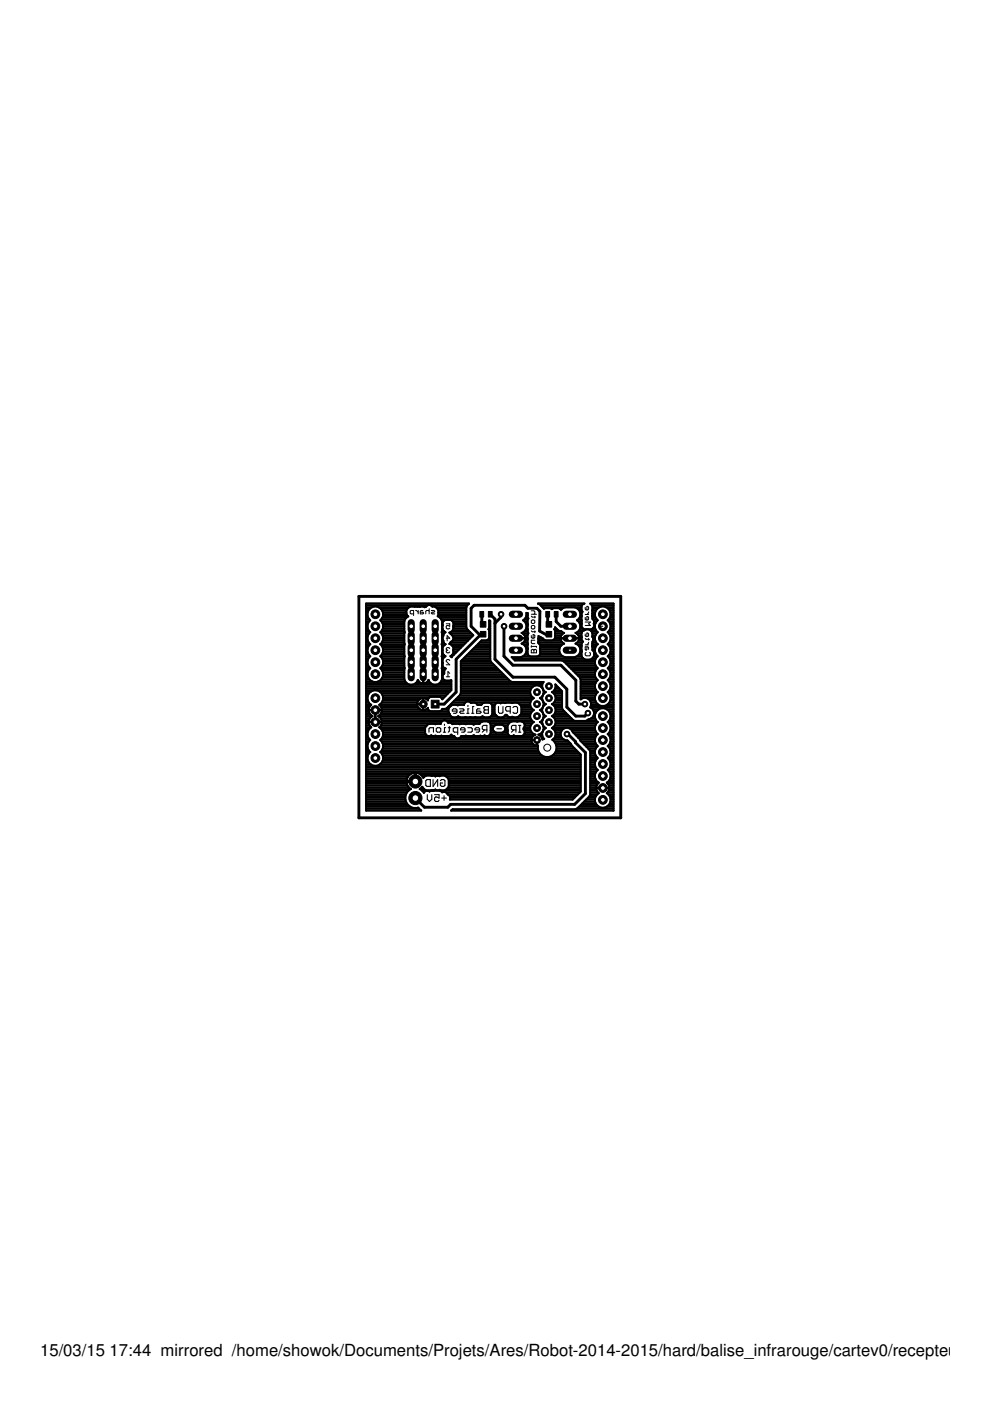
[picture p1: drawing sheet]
<svg xmlns="http://www.w3.org/2000/svg" width="210mm" height="297mm" viewBox="0 0 210 297" stroke-linecap="round" stroke-linejoin="round" font-family="sans-serif">
<defs><g id="words">
<g font-size="3.5">
<text x="8.5" y="287.5">15/03/15</text>
<text x="23.2" y="287.5">17:44 mirrored /home/showok/Documents/Projets/Ares/Robot-2014-2015/hard/balise_infrarouge/cartev0/recepteur_cpu</text>
</g>
</g></defs>
<g fill="none" stroke="#000" stroke-width=".21">
<path d="M87.7 130.2h-.6l-.1-.2v-.4l.1-.2h.6v1.1M88.1 129.4l.6 .4M88.7 129.4v.8M89.7 129.4h-.4l-.2 .2v.6h.6l.1-.2-.1-.2h-.6M91 129.6l-.2-.2h-.3l-.2 .2v.6M91 129.1v1.1M91.4 129.4h.6l.2 .2-.8 .4 .2 .2h.6M94.6 132.2h.8v.6l-.4-.2-.4 .2v.4l.2 .1 .6-.1M94.6 135.3h.8l-.6-.5v1.1M94.8 137.9l-.2 .1 .2 .4h.4l.2-.2M94.8 137.9h.2M95.4 137.5l-.2-.2h-.4l-.2 .2 .2 .4"/>
<path d="M112.6 137.9l.2-.2 .4 .2 .4-.2 .1 .2v.5h-1.1zM112.6 134.7v.4l.2 .2h.4l.2-.2v-.4l-.4-.1v.7M112.6 137.1h1.1v.1M112.6 136.9v.3M112.6 129.5h.6l.2 .2v.3l-.2 .2M112.6 133.8l.2 .1h.8M112.6 130.6l.2 .2h.8M112.6 130.2h1.1M112.8 132.6h.4l.2 .2v.4l-.2 .1h-.4l-.2-.1v-.4zM112.8 131.4h.4l.2 .2v.4l-.2 .2h-.4l-.2-.2v-.4zM113.2 137.9v.5M113.4 135.7h-.8v.6l.2 .2h.6"/>
<path d="M113.4 130.6v.4M113.4 133.8v.3M124.1 131.9h1.1l-.4 .3 .4 .4h-1.1M124.1 128.8v.3l.2 .2h.3l.2-.5-.4-.2v.7M124.1 130.9v.4l.2 .1h.3l.2-.1v-.4l-.4-.2v.7M124.1 134.4v.4l.2 .2h.3l.2-.6-.4-.2v.8M124.1 136.7h.7M124.1 135.4l.2 .2h.7M124.1 130.3h.7M124.3 138.3l-.2 .2v.4l.2 .1h.7l.2-.1v-.4l-.2-.2M124.4 137.1v.6l-.1 .2-.2-.2v-.6h.5l.2 .6M124.8 129.7l-.4 .6"/>
<path d="M124.8 135.4v.3M124.8 136.2l-.4 .5M94.6 143.5h.8M95.4 142.8l-.4-.4v1.1M95.4 140l-.2-.2h-.4l-.2 .2v.2l.8 .7h-.8"/>
</g>
<g fill="none" stroke="#000" stroke-width=".23">
<path d="M91 155.2v-.7l.2-.2h.7v.9M92.5 154.5l.2-.2h.5l.3 .2v.5l-.3 .2h-.5l-.2-.2zM94 155.2h.5M94.2 153.5v.3M94.5 154.3h-.3v.9M95 154.3h.5M95.3 154v1l-.3 .2M96.9 150.8h-1v-.3l.2-.2h.5l.3 .2v.5l-.3 .2h-.5M97 155.2h-.7l-.2-.2v-.5l.2-.2h.7v1.4M97.5 150.3h.7l.2 .2-.2 .3h-.5l-.2 .2 .2 .2h.7M98.6 154.7h-1l.3-.4h.5l.2 .2v.5l-.2 .2h-.5M99 151.2h.4"/>
<path d="M99.2 154.3h.7l.2 .2v.5l-.2 .2h-.7M99.2 149.5v.3M99.4 150.3h-.2v.9M100 151.2h.5M100.5 149.8h-.3v1.4M101.7 154.7h-1v-.2l.3-.2h.5l.2 .2v.5l-.2 .2h-.5M101.8 150.3h-.5l-.3 .2v.7h.8l.2-.2-.2-.2h-.8M102.7 154.7l-.4 .5M102.8 149.8h.7v1.4h-.7l-.2-.2 .2-.5-.2-.2v-.3zM102.8 150.5h.7M103.2 154.7h-.7l-.2-.2v-.5l.2-.2h.7v1.4M105.3 154.5h1"/>
<path d="M105.7 149.8v1.2l.2 .2h.5l.2-.2v-1.2M108.2 150.8h-.7l-.3-.3v-.5l.3-.2h.7v1.4M108.8 150l.2-.2h.5l.2 .2v1l-.2 .2h-.5l-.2-.2M108.9 154.7l-.5 .5M109.4 154.7h-.7l-.3-.2v-.5l.3-.2h.7v1.4M109.9 155.2h.5M109.9 153.8h.5M110.2 153.8v1.4M90.3 165.5l.2-.2h.7v1.4h-.7l-.2-.2zM90.6 168.5v1l.5 .4 .4-.4v-1M91.8 165.3v1.4l1-1.4v1.4M92.1 168.5h1v.7l-.5-.2-.5 .2v.5l.3 .2h.5l.2-.2"/>
<path d="M93.4 165.5l.2-.2h.5l.2 .2v1l-.2 .2h-.5l-.2-.2v-.5h.5M93.7 169.2h.9M94.1 168.7v1"/>
</g>
<path d="M101.7 129.6h.9v1.2h-.9zM101.8 133.9h1.2v1.2h-1.2zM101.8 131.8h1.2v1.2h-1.2zM103.5 129.6h.9v1.2h-.9zM115.7 129.6h.8v1.2h-.8zM115.8 133.9h1.2v1.2h-1.2zM115.8 131.8h1.2v1.2h-1.2zM117.5 129.6h.8v1.2h-.8z" fill="#000" stroke="#000" stroke-width=".21"/>
<path d="M102.2 130.2v1.9l.2 .3M102.4 134.5h-.4l-5.3 5.3v6.9l-2.5 2.6h-1.9M103.9 130.2l1 1.1v8.5l3.9 3.8h8.8l2.6 2.5v3.8l1.9 1.9h1.9l.6-.6M106.2 130.2v.7l-1.3 1.2M106.8 132.8v6.3l2 1.9h10.1l3.2 3.2v4.5l.6 .6h1.3M116.1 130.2v1.9l.3 .3M116.4 134.5l-.1 .2h-.3l-1.6-.9 .1-4.2-.7-.6h-1.9l-.6-.7h-10.8l-.6 .7v3.8l1.9 1.9M117.9 130.2v1.6l1 1h1.9M120.2 155.6h.2l3.7 4v8.7l-2.3 2.2h-26.3l-.5 .7h-5l-1.9-2" fill="none" stroke="#000" stroke-width=".61"/>
<g fill="none" stroke="#000" stroke-width=".42">
<path d="M77.6 132.8h.3M77.6 129.1h.8M77.6 139.2h.8M77.6 133.6h.5M77.6 140h.4M77.6 139.6h.5M77.6 138.8h.6M77.6 138.5h.4M77.6 138.1h.3M77.6 137.7h.3M77.6 137.4h.4M77.6 137h.6"/>
<path d="M77.6 136.6h.9M77.6 136.2h.6M77.6 135.8h.4M77.6 135.5h.3M77.6 135.1h.3M77.6 134.7h.4M77.6 134.3h.6M77.6 134h.8M77.6 133.2h.4M77.6 132.5h.3M77.6 132.1h.5M77.6 131.7h.7"/>
<path d="M77.6 131.3h.8M77.6 131h.5M77.6 130.6h.3M77.6 130.2h.3M77.6 129.9h.4M77.6 129.5h.5M77.6 128.7h1.4M77.6 128.4h13.1M77.9 132.5l.3-.7 .3-.3a1.66 1.66 0 0 1-.1-2.4 1.66 1.66 0 0 1 2.4 0 1.66 1.66 0 0 1-.2 2.4l.4 .3 .2 .7M77.9 132.5v.6l.3 .6 .3 .3a1.68 1.68 0 0 0-.3 2.2M78.2 136.2l.3 .4M78.5 136.6a1.64 1.64 0 0 0 0 2.5l-.3 .4-.3 .6v.6"/>
<path d="M80.2 128.7h6.6M80.6 136.6a1.6 1.6 0 0 1 0 2.5l.4 .4 .2 .6v.6M80.6 136.6h5.2M80.7 139.2h5.1M80.7 134h5.1M80.8 129.1h5.6M80.8 131.3h5.1M80.8 131.7h4.9M80.9 138.8h4.8M80.9 134.3h4.8M81 134.4a1.61 1.61 0 0 1-.4 2.2M81 137h4.7"/>
<path d="M81 136.2h4.7M81 133.6h4.7M81 139.6h4.7M81 129.5h5.2M81 131h5.2M81.1 132.1h4.6M81.1 138.5h4.6M81.1 134.7h4.6M81.1 137.4h4.6M81.1 135.8h4.6M81.2 140h4.5M81.2 133.2h4.5"/>
<path d="M81.2 129.9h5M81.2 130.6h5.3M81.2 132.8h4.5M81.2 132.5v.6l-.6 .9 .4 .4M81.2 138.1h4.5M81.2 137.7h4.5M81.2 135.5h4.5M81.2 135.1h4.5M81.2 132.5h4.5M81.2 130.2h5M85.7 131.7l.1 4.9M85.8 136.6l-.1 4.9"/>
<path d="M88.5 128.6h-1.5a1.19 1.19 0 0 0-.4 2.1l-.7 .5-.2 .5M88.5 128.6v.1M89.7 132.8l.1 2.5zM89.7 135.4l.1 2.4zM89.7 137.9v2.5zM89.7 139.2h.1M89.7 133.6h.1M89.7 140h.1M89.7 139.6h.1M89.7 138.8h.1M89.7 138.5h.1M89.7 138.1h.1"/>
<path d="M89.7 137.7h.1M89.7 137.4h.1M89.7 137h.1M89.7 136.6h.1M89.7 136.2h.1M89.7 135.8h.1M89.7 135.5h.1M89.7 135.1h.1M89.7 134.7h.1M89.7 134.3h.1M89.7 134h.1M89.7 133.2h.1"/>
<path d="M90 128.7h.1M90.3 128.6l-1.8 .1M90.3 128.6h.1M90.3 128.6a.82 .82 0 0 1 1.4 0l.7 .2 .4 .4M91.4 128.4h7.7M92.4 128.7h6.5M92.8 129.1h6.1M92.8 129.2h.1M92.8 129.2l.1 .7M92.8 130.6l.7 .6 .2 .5M92.8 130.6h6.1M92.9 129.9l-.1 .7"/>
<path d="M92.9 129.9h6M93 130.2h5.9M93 129.5h5.9M93.3 131h5.6M93.6 131.3h5.3M93.6 136.6l.1 4.9M93.6 136.6h.9M93.7 139.2h.6M93.7 134h.6M93.7 132.8h.1M93.7 131.7l-.1 4.9M93.7 133.6h.2"/>
<path d="M93.7 140h.1M93.7 139.6h.3M93.7 138.8h.4M93.7 138.5h.2M93.7 138.1h.1M93.7 137.7h.1M93.7 137.4h.1M93.7 137h.3M93.7 136.2h.4M93.7 135.8h.3M93.7 135.5h.1M93.7 135.1h.2"/>
<path d="M93.7 134.7h.3M93.7 134.3h.4M93.7 133.2h.1M93.7 132.5h.2M93.7 132.1h.1M93.7 131.7h.3M93.8 132.1l.1 1.5M93.8 137.4v1l.1 .3 .6 .4-.1 .1a1.04 1.04 0 0 0-.6 1.2M93.8 135.5l.3 .8 .4 .3M93.8 132.1l.1-.3 .6-.4h1l.3 .2 .3 .5M93.9 133.6l.6 .4-.4 .3-.3 1.2M94.5 136.6l-.6 .5-.1 .3"/>
<path d="M95.5 136.6h2.9M95.5 134.3h4.5M95.5 136.2h3.3M95.6 139.2l.2 .2v-.2M95.6 139.2h.2M95.7 134h3.9M95.8 139.2l4.6-4.5-1.4-1.4-.1-.3v-4.2l.6-.8h-21.9v43.9h11.7l-.7-.7a2.09 2.09 0 0 1-2.6-2.4M95.9 138.8h.3M95.9 134.7h4.4M95.9 137h2.2M95.9 135.8h3.3M95.9 131.7h3"/>
<path d="M96 133.6l-.7 .5 .7 .8 .1 .6M96 133.6h3.3M96.1 138.5h.5M96.1 135.1h3.8M96.1 137.7h1.2M96.1 132.8h2.8M96.1 132.1l-.1 1.5M96.1 137.4v.7M96.1 138.1a1.01 1.01 0 0 1-.6 1l.1 .1M96.1 132.9v.1M96.1 135.5l-.8 1 .5 .4 .3 .5M96.1 138.1h.9"/>
<path d="M96.1 137.4h1.6M96.1 135.5h3.5M96.1 133.2h2.9M96.1 132.5h2.8M96.1 132.1h2.8M97.9 140h6M98.3 139.6h5.6M98.7 139.2h5.2M99.1 138.8h4.8M99.4 138.5h4.5M99.8 138.1h4.1M100.2 137.7h3.7"/>
<path d="M100.6 137.4h3.3M100.9 137h3M101.3 136.6h2.6M101.7 136.2h2.2M102 135.8h1.9M103.6 135.5l-.5 .3h-1l-4.4 4.4v6.8l-.1 .3-2.9 2.8-.9 .2-.3 .4-.3 .1M103.6 135.5l.1-1.8-.1-.3 .1-.3v-1.5h.1l.1 .1v8.3l.2 .3M103.6 135.5h.3M103.7 133.6h.2M103.7 133.2h.2M103.7 132.8h.2M103.7 135.1h.2"/>
<path d="M103.7 134.7h.2M103.7 134.3h.2M103.7 134h.2M103.7 132.5h.2M103.7 132.1h.2M103.7 131.7h.2M108.7 139.6h15M109.1 140h17.1M110.7 139.2h8.8M110.9 134.3h1.1M110.9 136.6h1M111 136.2h.9"/>
<path d="M111 134h.9M111.1 131.3h.8M111.2 131.7h.7M111.2 134.7h.7M111.3 138.8h.7M111.3 135.8h.6M111.3 137h.6M111.4 135.5h.5M111.4 135.1h.5M111.4 133.6l-.8 .6 .6 .5 .2 .6h-1.9l1.9 .1a1.2 1.2 0 0 1-.8 1.1 1.47 1.47 0 0 1 1 1.4 1.47 1.47 0 0 1-1.2 1.4h-1.9l.7 .7h9.9l.4 .2 3.4 3.4 .2 .4v4.2M111.4 133.6h.5M111.4 131h.5"/>
<path d="M111.5 132.1h.4M111.5 138.5h.4M111.5 137.4h.4M111.6 133.2h.3M111.6 130.6h.3M111.6 132.8h.3M111.6 138.1h.3M111.6 137.7h.3M111.6 132.5h.3M111.6 130.2h.3M111.9 133.6l.1 .7-.1 .3v2M111.9 137.7v.9l.3 .5 .3 .1"/>
<path d="M111.9 133.6l.1-1.2a1.17 1.17 0 0 1 0-1.3l-.1-.3v-.8l-.3-.1a1.38 1.38 0 0 1-.7 1.6 1.47 1.47 0 0 1 .5 2.1M111.9 136.6v1.1M114.1 135.5h1.1M114.2 136.2h5M114.2 136.4h.1M114.2 135.8h4.8M114.2 135.1h.5M114.2 136.4a1.22 1.22 0 0 1 .3 1.3M114.4 136.6h4.9M114.4 138.8h4.6M114.5 137.7l-.1 1.2-.5 .3M114.5 138.5h4.2"/>
<path d="M114.5 138.1h4.1M114.5 137.7h4.1M114.5 137.4h4.2M114.5 137h4.4M114.6 128.4h8.8M115 128.7h8.3M115.2 135.5l.4 .3h1.5l.5-.3M115.2 135.5l-1-.7v1.6M115.3 129.1l-.9-1-.4-.1h9.9l-.3 .1a1.16 1.16 0 0 0-.1 1.6l-.2 .4 .1 .5M115.3 129.1h.1M115.3 129.1h1.8M117 129.1h.1"/>
<path d="M117.1 129.1l1.3-.2 .5 .4 .9-.5h2.1a1.49 1.49 0 0 1 1.1 1.2 1.49 1.49 0 0 1-.7 1.5 1.47 1.47 0 0 1 .5 2.1M117.6 135.5h1.3M117.6 133.6h.7M117.6 133.2h.3M117.7 135.1h1.2M117.7 134.7h1.3M117.7 134.3h1.6M117.7 134h1.5M118.8 129.1h.3M122.2 139.2h1.2M122.3 134.3h1M122.3 136.6h1"/>
<path d="M122.4 136.2h1M122.5 134h.9M122.5 129.1h.8M122.6 131.3h.7M122.6 131.7h.7M122.6 134.7h.7M122.7 138.8h.6M122.7 135.8h.7M122.7 137h.6M122.8 135.1h.5M122.8 135.5h.5M122.8 133.6l-.8 .6a1.16 1.16 0 0 1 .8 1.1h-1.9l1.9 .1a1.22 1.22 0 0 1-.8 1.1 1.47 1.47 0 0 1 1.1 1.4 1.47 1.47 0 0 1-1.2 1.4h-2.1a1.47 1.47 0 0 1-1.2-1.4 1.47 1.47 0 0 1 1-1.4 1.21 1.21 0 0 1-.8-1.1h2l-2-.1a1.23 1.23 0 0 1 .8-1.1l-.6-.4a1.42 1.42 0 0 1-1.3-.8l-.2 .4 .2 .3-.1 1.8"/>
<path d="M122.8 133.6h1.2M122.9 129.5h.5M122.9 132.1h.4M122.9 131h.4M122.9 138.5h.4M123 137.4h.3M123 133.2h.6M123 129.9h.4M123 130.6h.3M123 132.8h.3M123 138.1h.4M123 137.7h.3"/>
<path d="M123 132.5h.3M123 130.2h.3M123.3 132.5a.78 .78 0 0 0 .6 .9l1.7-.1 .3-.4 .1-.4M123.3 131.7v.8M123.3 137l.1 1.1M123.4 130.6l-.1 1.1M123.4 134l-.1 1.1a.81 .81 0 0 0 .3 .9l-.3 .5v.5M123.9 133.6l-.5 .4M124.3 133.4l-.4 .2M124.8 133.4l.7 .6M125.1 133.6h1.3M125.5 134l.1 1a.79 .79 0 0 1 0 1.1l-.1 .9a1.41 1.41 0 0 0 .5 1.3 1.18 1.18 0 0 1-.8 1.5l-1.4-.1a1.21 1.21 0 0 1-.4-1.6"/>
<path d="M125.5 134h1.2M125.5 128.4h4.6M125.5 130.6l.1-2-.5-.6h5v43.9h-34.5l.4-.3h26l.4-.2M125.5 130.6l.1 .6M125.5 130.6h.7M125.6 139.6h.8M125.6 137h.8M125.6 129.5h.7M125.6 130.1h.1M125.6 131.2h.1M125.6 129.1h1M125.6 136.5h.1"/>
<path d="M125.6 137.7h.6M125.6 137.4h.6M125.6 136.6h1.1M125.6 136.2h.8M125.6 134.7h.7M125.6 134.3h.8M125.6 131h.7M125.6 130.2h.6M125.6 129.9h.6M125.6 128.7h1.6M125.6 131.2l.4 .5M125.6 135.1h.6"/>
<path d="M125.7 133.2h.5M125.7 135.8h.5M125.8 131.3h.8M125.8 135.5h.4M125.9 138.1h.3M125.9 139.2h.8M125.9 132.8h.3M125.9 132.1h.4M126 131.7v.8M126 138.8h.4M126 138.5h.3M126 132.5h.2"/>
<path d="M126 131.7h.5M126.2 132.5l.2-.7 .3-.3a1.65 1.65 0 0 1-.1-2.4 1.65 1.65 0 0 1 2.4 0 1.65 1.65 0 0 1-.2 2.4l.4 .3 .2 .7M126.2 132.5v.6l.5 .9a1.6 1.6 0 0 0 0 2.6M126.7 136.6a1.6 1.6 0 0 0 0 2.5l-.3 .4-.2 .6v.6M128.4 128.7h1.7M128.8 136.6a1.6 1.6 0 0 1 0 2.5l.4 .4 .2 .6v.6M128.9 136.6h1.2M128.9 139.2h1.2M128.9 134h1.2M129 129.1h1.1M129 131.3h1.1M129.1 131.7h1"/>
<path d="M129.1 138.8h1M129.1 134.3h1M129.2 136.2l-.4 .4M129.2 137h.9M129.2 136.2h.9M129.2 133.6h.9M129.2 139.6h.9M129.3 131h.8M129.3 129.5h.8M129.3 132.1h.8M129.3 138.5h.8M129.3 134.7h.8"/>
<path d="M129.3 137.4h.8M129.4 135.8h.7M129.4 140h.7M129.4 133.2h.7M129.4 129.9h.7M129.4 132.8h.7M129.4 132.5v.6l-.2 .6-.4 .3a1.65 1.65 0 0 1 .4 2.2M129.4 138.1h.7M129.4 137.7h.7M129.4 135.5h.7M129.4 135.1h.7M129.4 132.5h.7"/>
<path d="M129.4 130.6h.7M129.4 130.2h.7M77.6 140.3h.3M77.6 156.4h.5M77.6 150.8h.6M77.6 145.2h18.1M77.6 146.3h18.1M77.6 156.1h.4M77.6 148.9h.6M77.6 151.6h1M77.6 153.4h.6M77.6 149.7h.9"/>
<path d="M77.6 159.8h.6M77.6 159.4h.9M77.6 159.1h.6M77.6 158.7h.4M77.6 158.3h.3M77.6 157.9h.3M77.6 157.6h.4M77.6 157.2h.6M77.6 156.8h.8M77.6 155.7h.3M77.6 155.3h.3M77.6 154.9h.5"/>
<path d="M77.6 154.6h.7M77.6 154.2h1.1M77.6 153.8h.8M77.6 153.1h1.9M77.6 152.7h.6M77.6 152.3h.8M77.6 151.9h1.2M77.6 151.2h.7M77.6 150.5h.6M77.6 150.1h.7M77.6 149.3h.9M77.6 148.6h.4"/>
<path d="M77.6 148.2h.3M77.6 147.8h.3M77.6 147.4h.4M77.6 147.1h.6M77.6 146.7h1M77.6 145.9h18.1M77.6 145.6h18.1M77.6 144.8h8.6M77.6 144.5h1.3M77.6 144.1h.8M77.6 143.7h.5M77.6 143.3h.4"/>
<path d="M77.6 143h.3M77.6 142.6h.3M77.6 142.2h.5M77.6 141.8h.8M77.6 141.5h.7M77.6 141.1h.5M77.6 140.7h.3M77.9 140.7l.3 .6 .3 .4a1.67 1.67 0 0 0-.1 2.4 1.67 1.67 0 0 0 2.4 0 1.67 1.67 0 0 0-.2-2.4l.6-1M77.9 155.3v.7l.3 .6 .3 .3a1.63 1.63 0 0 0 0 2.5M78.2 150.5h1.3v2.6h-1.3l.2 .7M78.2 150.6h2.8l-.2 .7-.6 .5 .6 .6 .2 .6h-2.8a1.38 1.38 0 0 1 .8-1.2 1.38 1.38 0 0 1-.8-1.2zM78.2 147.1l-.3 .6v.6l.3 .6"/>
<path d="M78.2 159.8a1.68 1.68 0 0 0 .4 2.3 1.68 1.68 0 0 0 2.4-.5M78.2 148.9l.5 .5-.3 .4-.2 .7M78.4 153.8l.3 .4M78.5 159.4l-.3 .4M78.7 154.2l-.5 .5-.3 .6M79.2 146.4l-.6 .2-.4 .5M79.5 150.8h.1M79.5 151.6h.1M79.5 152.7h.1M79.5 152.3h.1M79.5 151.9h.1M79.5 151.2h.1"/>
<path d="M79.6 153.1h14M79.9 146.4l.6 .2 .5 .5M80.2 144.5h5.7M80.3 151.9h15.4M80.4 154.2l.6 .5 .2 .6M80.4 154.2h9.8M80.5 151.6h14.9M80.6 149.3h7.8M80.6 146.7h14.7M80.6 159.4l.4 .4M80.6 159.4h33.7M80.7 149.7h7.8"/>
<path d="M80.7 156.8h32M80.7 152.3h31.8M80.8 144.1h4.9M80.8 153.8l-.4 .4M80.8 153.8h9.7M80.8 141.8h4.9M80.8 154.6h9.3M80.8 151.2h14.4M80.8 141.5h4.9M80.9 150.1h7.8M80.9 157.2h31.8M80.9 152.7h31.8"/>
<path d="M80.9 153.4h12.5M80.9 150.8h14.2M80.9 147.1h14.1M81 150.5h-1.4v2.6h1.4l-.2 .7M81 147.1l.2 .6v.6l-.2 .6M81 159.8l.2 .6v.6l-.2 .6M81 148.9l-.6 .5 .4 .4 .2 .7M81 148.9h7.5M81 159.8h33.5M81 150.5h8.2M81 159.1h33.1M81 156.4h15.6"/>
<path d="M81 143.7h4.7M81 142.2h4.7M81.1 154.9h9M81.1 141.1h4.6M81.1 157.6h31.8M81.1 148.6h7.6M81.1 147.4h13.5M81.1 158.7h32.9M81.2 156.1h15.1a.81 .81 0 0 0 .8 .5 .81 .81 0 0 0 .7-.5h15.2M81.2 143.3h4.5M81.2 142.6h4.5M81.2 140.3h4.5"/>
<path d="M81.2 155.3v.7l-.2 .6-.4 .3a1.6 1.6 0 0 1 0 2.5M81.2 158.3h32.8M81.2 157.9h32.1M81.2 155.7h9.1M81.2 155.3h8.9M81.2 148.2h7.8M81.2 147.8h9.9M81.2 143h4.5M81.2 140.7h4.5M85.7 141.5v2.5l.2 .5 .5 .4 .5 .3M88.1 144.8h1.2M88.4 149.3h1.3"/>
<path d="M88.5 144.5h.3M89 148.2a1.29 1.29 0 0 0-.2 1.9 1.29 1.29 0 0 0 1.9 0 .68 .68 0 0 0 .6 .7M89 148.2l.6-.2 .8 .2M89.3 144.8l.4 .1 .1-1.9v1.9M89.3 144.8l-.7-.7-.6 .8-.5 .3M89.7 140.5l.1 2.4zM89.7 144.8h.1M89.7 144.5h.1M89.7 144.1h.1M89.7 143.7h.1M89.7 143.3h.1M89.7 142.6h.1"/>
<path d="M89.7 142.2h.1M89.7 141.8h.1M89.7 141.5h.1M89.7 141.1h.1M89.7 140.7h.1M89.7 148v2.6M89.7 148.9h.1M89.7 149.7h.1M89.7 150.5h.1M89.7 150.1h.1M89.7 149.3h.1M89.7 148.6h.1"/>
<path d="M89.7 148.2h.1M89.8 144.9h.1M90.2 144.8l.7-.7 .5 .8 .6 .3M90.2 144.8l-.4 .1M90.2 144.8h1.1M90.3 155.7l.5 .4M90.3 150.5h.5M90.4 148.2h.4M90.7 144.5h.3M91 153.5l-.3 .1-.6 .7 .2 1.4M91.4 155.9l-.3 .2M91.4 155.9h.1"/>
<path d="M91.5 155.9l.3 .2M92.1 156.1h.5M92.1 153.5h.5M93.2 144.8h2.5M93.4 156.1h.4M93.4 147.8h.8M93.5 144.5h2.2M93.6 153.1l-.2 .4M93.6 153.1a.82 .82 0 0 1 1.3 0M93.7 144.1h.4M93.7 150.5h1.4M93.7 141.8h.7"/>
<path d="M93.7 140.3h.1M93.7 141.5v2.5l-.6 .9-.5 .3M93.7 143.7h.2M93.7 143.3h.1M93.7 143h.3M93.7 142.6h.5M93.7 142.2h.5M93.7 141.5h.3M93.7 141.1h.1M93.7 140.7h.2M93.7 148.2h.1M93.8 143.3a.78 .78 0 0 0 .7 1l1.2-.1v2.1"/>
<path d="M93.8 140.4v.7M93.8 141.1a.72 .72 0 0 0 .7 .6l-.3 .5M94.2 142.8l-.4 .5M94.2 142.8h.1M94.2 142.2v.6M94.7 156.1h.2M94.8 150.1h.4M94.9 153.1h7.2M94.9 153.1l.1 .2a.79 .79 0 0 1 .9 .2h.3M95.2 156.1l.5-.4 .5 .4M95.2 149.7h.4M95.2 150.1a1.74 1.74 0 0 0 .5 1.8"/>
<path d="M95.5 149.3h2.9M95.7 146.3l-1.9 2-.3-.4-.3-.1h-1.9a.68 .68 0 0 0-.6 .7l-.3-.3M95.7 151.9l.3 .2h.8l.4-.2 .3 .2h4.4l.4-.2 .4 .2h1l.3-.2M95.8 153.4h5.9M95.9 148.9h2.8M96.3 148.6h16.3M96.7 148.2h16.2M97 147.8h15.9M97.1 151.9h.1M97.2 153.5h.5M97.4 147.4h15.2M97.5 156.4h15.3"/>
<path d="M97.7 147.1h14.7M97.7 140.3h6.4M97.7 145.2h17.3M97.7 146.3h14.8M97.7 146.7h14.7M97.7 145.9h14.9M97.7 145.6h15.3M97.7 144.8h17.4M97.7 144.5h10.5M97.7 144.1h10.1M97.7 143.7h9.8M97.7 143.3h9.4"/>
<path d="M97.7 143h9M97.7 142.6h8.6M97.7 142.2h8.3M97.7 141.8h7.9M97.7 141.5h7.5M97.7 141.1h7.1M97.7 140.7h6.8M98.5 156.1h.5M98.5 153.5h.5M99.8 148.9h12.7M100.1 156.1l.3-.2 .4 .2M100.1 153.5l.3 .1 .4-.1"/>
<path d="M100.1 149l-.2 .1a.82 .82 0 0 0-.9-.3 .82 .82 0 0 0-.6 .7h-1.6a1.4 1.4 0 0 0-1.6 .6M100.6 149l.6 .3M101.2 149.3h1M101.6 153.5l.7-.5 1.4 .1 .3 .5-.1 2.1M101.6 156.1h.5M102.2 151.9h.2M102.4 156.1l.3-.2 .4 .2M102.7 149l-.7 .5h-.8v-.2M103.6 153.1h4.7M103.7 149l.5 .3M103.9 155.7l-.5 .4M103.9 155.7h3.8"/>
<path d="M104 153.4h3.9M104 151.9h1.5M104 155.3h1.1M104 154.9h.6M104 154.6h.5M104 154.2h.6M104 153.8h.9M104.1 140.3l4.1 4.1 .4 .2h6.7l-.3 .6M104.2 149.3l.2 .3v1.8l-.4 .5M104.2 149.3h.8M104.3 151.6h.8M104.4 150.8h.5"/>
<path d="M104.4 149.7h.5M104.4 151.2h.5M104.4 150.5h.5M104.4 150.1h.5M104.9 153.8a.84 .84 0 0 0-.4 .9 .84 .84 0 0 0 .7 .6h1.3a.84 .84 0 0 0 .6-.6 .84 .84 0 0 0-.3-.9M104.9 153.8l.3-.1 1.6 .1M105 149.3l-.1 .3v1.6l.1 .3a1.39 1.39 0 0 0 1.9 .4M105.2 151.7h.1M105.5 149l-.5 .3M105.8 149l.4 .1M106.2 149.1h.1M106.5 149l-.3 .1"/>
<path d="M106.5 155.3h1.1M106.8 153.8h.8M106.8 149h.5M106.8 151.9h.9M107 154.9h.7M107.1 154.2h.5M107.1 151.7h.1M107.1 151.7l-.2 .2M107.1 154.6h.5M107.2 151.6h.2a.77 .77 0 0 0 1.2 .4l1 .1 .3-.2M107.3 151.6l-.2 .1M107.7 155.7l-.1-.3 .1-.5a1.36 1.36 0 0 1 .8-1.9h2.1a.81 .81 0 0 1 .6 .5 .81 .81 0 0 1-.2 .9v.3a.77 .77 0 0 1 .1 1"/>
<path d="M107.7 155.7l.6 .4M108.4 149h.4M108.9 155.9l-.3 .2M108.9 155.9h.1M108.9 155.9l.3 .2M109.6 156.1h.2M109.6 149l.8 .6 .2 .3v1.3l-.7 .7M109.9 151.9h2.5M110.2 149.3h2.2M110.3 151.6h2.1M110.5 149.7h2M110.5 151.2h2.1"/>
<path d="M110.6 150.8h2.2M110.6 150.5h2.4M110.6 150.1h2M110.8 153.1h2.3M111 154.6h1.4M111.1 155.7l-.5 .4M111.1 155.7h2.2M111.1 154.2h1.3M111.2 153.4h1.6M111.2 154.9h1.3M111.3 155.3h1.5M111.3 153.8h1.2"/>
<path d="M112.6 145.9a1.39 1.39 0 0 0 .6 2.1 1.4 1.4 0 0 0-.8 1.3 1.4 1.4 0 0 0 .8 1.3 1.4 1.4 0 0 0-.8 1.2 1.4 1.4 0 0 0 .8 1.3 1.41 1.41 0 0 0-.8 1.5 1.41 1.41 0 0 0 1.1 1.2 1.19 1.19 0 0 0-.8 1M112.6 145.9a1.46 1.46 0 0 1 2.5 0M112.7 156.9h1.1v1.2M112.7 156.8v.4M112.7 157.2a1.18 1.18 0 0 0 1.4 .9 1.92 1.92 0 0 0 .8 2.1M113.8 157.9h.1M113.8 157.6h.1M113.8 157.2h.1M114.3 155.7h.7M114.5 153.1h.5M114.6 156.1h.4M114.7 145.6h.3"/>
<path d="M114.7 150.5h.3M114.7 148.2h.3M114.8 147.8h.2M114.8 150.8h.2M114.9 155.3h.1M114.9 156.4h.3M114.9 153.4h.1M115 145.2l.3 1.8a1.48 1.48 0 0 0 .4 2.3l-.5 .5M115 152.7h.1M115 147.6l-.5 .4a1.44 1.44 0 0 1 .5 2.3v.5l.3 .8v.5l-.3 .7v.6l.3 .7v.5l-.3 .8 .2 1M115 150.1l-.5 .5 .5 .4M115 152.6l-.5 .5 .5 .5"/>
<path d="M115 155.2l-.9 .6a1.19 1.19 0 0 1 .9 1l.4-.1-.2-.3M115 150.1h.1M115.1 148.6h.1M115.1 147.4h.1M115.1 151.2h.1M115.1 154.9h.1M115.1 153.8h.1M115.2 153.9l.5 .5-.5 .4M115.2 151.4l.5 .4-.1 .1M115.2 146.3l.5 .4-.5 .5M115.2 152.3h.1M115.2 146.3h.1"/>
<path d="M115.2 149.7h.1M115.2 148.9h.1M115.2 147.1h.1M115.3 151.6h.1M115.3 154.6h.1M115.3 154.2h.2M115.3 151.9h.2M115.3 149.3h.4M115.3 146.7h.3M115.6 151.9l-.4 .4M117.1 149.3h2.1M117.1 146.7h2.1"/>
<path d="M117.2 151.9a1.42 1.42 0 0 1-.2 2.5 1.39 1.39 0 0 1 .6 2M117.2 156.8h2.4M117.2 151.9h3.6M117.3 154.2h8.9M117.3 154.6h2.1M117.4 151.6h3M117.4 147.1h1.8M117.5 148.9h1.7M117.5 157.2h3M117.5 149.7h1.7M117.5 159.8h5.5M117.5 146.3h1.5"/>
<path d="M117.6 156.4h1.5M117.6 156.4l-.5 .4a2.01 2.01 0 0 1 0 3.4M117.6 152.3h3.6M117.6 153.8h8.7M117.6 154.9h1.5M117.6 151.2h2.4M117.7 147.4h1.5M117.7 148.6h1.5M117.7 150.1h1.5M117.7 145.9h.9M117.7 156.1h1.3M117.7 152.7h3.8"/>
<path d="M117.8 157.6h3.1M117.8 153.4h8.6M117.8 159.4h4.8M117.8 155.3h1.1M117.8 145.2v-.1l1.4 1.4v3.6l.1 .4 2.2 2.2 .4 .1h2.3l1.2-.5 .3-.4M117.8 145.2a1.36 1.36 0 0 1-.8 1.5 1.4 1.4 0 0 1 .8 1.3 1.4 1.4 0 0 1-.8 1.3 1.4 1.4 0 0 1 .8 1.3 1.4 1.4 0 0 1-.8 1.2l.2 .1M117.8 150.8h1.9M117.8 145.2h.1M117.8 155.7h1.1M117.8 153.1h8.9M117.8 150.5h1.5M117.8 148.2h1.4"/>
<path d="M117.8 147.8h1.4M117.8 145.6h.4M117.9 157.9h3.2M117.9 159.1h4.3M118 158.7h3.8M118 158.3h3.5M119.6 140.3h6.6M120 140.7h6.2M120.4 141.1h5.9M120.8 141.5h5.7M121 154.6h5.2M121.1 141.8h5.5"/>
<path d="M121.3 154.9h5M121.5 155.3h4.9M121.5 142.2h4.8M121.9 142.6h4.3M121.9 155.7h4.8M122.3 156.1h4.1M122.3 143h3.9M122.6 156.4l-1.2-1.2a1.32 1.32 0 0 0-1.5-.8 1.32 1.32 0 0 0-1 1.4 1.32 1.32 0 0 0 1.4 1.2l2.8 3v7.8l-1.7 1.7h-26a.75 .75 0 0 0-.5-1.1l-.3-.4M122.6 156.4h3.6M122.6 156.4l2.1 2.3M122.6 143.3h3.6M122.9 156.8h3.3"/>
<path d="M123 143.7h3.3M123.1 148.2v.1M123.1 145.2h3.1M123.1 146.3h3.3M123.1 148.2h.1M123.1 147.8h3.1M123.1 147.4h3.2M123.1 147.1h3.3M123.1 146.7h3.6M123.1 145.9h3.1M123.1 145.6h3.1M123.1 144.8h3.2"/>
<path d="M123.1 144.5h3.4M123.1 144.1h3.5M123.1 148.3h.1M123.2 157.2h3M123.3 148.2l-.2 .1M123.3 148.2a1.32 1.32 0 0 1 1.6 .1 1.32 1.32 0 0 1 .2 1.7l.6 .5M123.6 157.6h2.7M123.9 157.9h2.6M124.3 158.3h2.3M124.5 152.7h1.9M124.7 158.7l.4 .6v9.1l-.1 .4-2.6 2.6M124.7 158.7h1.6"/>
<path d="M124.8 148.2h1.4M125 159.1h1.2M125.1 148.6h1.2M125.1 159.8h1.1M125.1 159.4h1.1M125.2 149.7h4.9M125.3 148.9h1.1M125.3 149.3h1.5M125.3 152.3h.9M125.3 150.1h4.8M125.7 150.5l.2 .4-.2 1M125.7 151.9h.5"/>
<path d="M125.7 150.5h1.2M125.9 150.8h.6M125.9 151.6h.3M125.9 151.2h.4M126.2 140.7l.5 1a1.6 1.6 0 0 0 0 2.5l-.3 .3-.2 .7M126.2 145.2v.6l.5 .9-.3 .4M126.4 147.1l-.2 .6v.6l.2 .6M126.4 153.4l-.2 .6v.7l.2 .6M126.4 155.3l.3 .3a1.6 1.6 0 0 0 0 2.6 1.6 1.6 0 0 0 0 2.5l-.5 .9M126.4 148.9l.5 .5 .6 .3M126.7 153.1l-.3 .3M128.7 150.4a1.67 1.67 0 0 0-2.2 .4 1.67 1.67 0 0 0 .2 2.3"/>
<path d="M128.7 150.4a1.66 1.66 0 0 1 .1 2.7l.4 .3M128.7 150.5h1.4M128.8 149.3h1.3M128.9 153.1h1.2M128.9 155.7h1.2M128.9 146.7h1.2M129 158.3h1.1M129 144.1h1.1M129 141.8h1.1M129.1 141.5h1M129.1 157.9h1M129.1 144.5h1"/>
<path d="M129.1 150.8h1M129.2 155.3h.9M129.2 147.1h.9M129.2 148.9h.9M129.2 153.4h.9M129.2 147.1l.2 .6v.6l-.2 .6M129.2 153.4l.2 .6v.7l-.2 .6M129.2 155.3l-.4 .3a1.6 1.6 0 0 1 0 2.6 1.6 1.6 0 0 1 0 2.5l.4 .4 .2 .5M129.2 148.9l-.5 .5-.6 .3M129.2 146.3h.9M129.2 156.1h.9M129.2 152.7h.9"/>
<path d="M129.3 158.7h.8M129.3 143.7h.8M129.3 142.2h.8M129.3 141.1h.8M129.3 157.6h.8M129.3 151.2h.8M129.3 144.8h.8M129.3 154.9h.8M129.3 153.8h.8M129.3 148.6h.8M129.3 147.4h.8M129.4 152.3h.7"/>
<path d="M129.4 145.9h.7M129.4 156.4h.7M129.4 159.1h.7M129.4 143.3h.7M129.4 140.3h.7M129.4 145.2h.7M129.4 151.6h.7M129.4 140.7l-.2 .6-.4 .4a1.6 1.6 0 0 1 0 2.5l.4 .3 .2 .7M129.4 145.2v.6l-.2 .6-.4 .3 .4 .4M129.4 159.8h.7M129.4 159.4h.7M129.4 157.2h.7"/>
<path d="M129.4 156.8h.7M129.4 154.6h.7M129.4 154.2h.7M129.4 151.9h.7M129.4 148.2h.7M129.4 147.8h.7M129.4 145.6h.7M129.4 143h.7M129.4 142.6h.7M129.4 140.7h.7M77.6 167.7h9M77.6 169.5h8.4"/>
<path d="M77.6 171.8h11.6M77.6 171.4h11.2M77.6 171h9.4M77.6 170.7h9M77.6 170.3h8.6M77.6 169.9h8.5M77.6 169.2h8.4M77.6 168.8h8.4M77.6 168.4h8.5M77.6 168h8.7M77.6 167.3h9.5M77.6 166.9h9.1"/>
<path d="M77.6 166.5h8.8M77.6 166.2h8.7M77.6 165.8h10.3M77.6 165.4h8.6M77.6 165.1h8.7M77.6 164.7h8.9M77.6 164.3h9.2M77.6 163.9h9.9M77.6 163.6h45.5M77.6 163.2h45.5M77.6 162.8h45.5M77.6 162.4h45.5"/>
<path d="M77.6 162.1h1M77.6 161.7h.6M77.6 161.3h.4M77.6 160.9h.3M77.6 160.5h.3M77.6 160.2h.4M80.6 162.1h42.5M80.9 161.7h42.2M81.1 161.3h42M81.1 160.2h33.8M81.2 160.9h41.9M81.2 160.5h41.9"/>
<path d="M86.4 166.5l.3 .4M86.7 166.9l.4 .4-.8 .7-.3 .8M86.8 164.3l1.1-.4v1.9h-1.7l.2 .7M86.8 164.3l-.4 .6-.2 .6h2v-1.6l1.1 .4M87.9 165.4h.3M87.9 165.1h.3M87.9 164.7h.3M87.9 164.3h.3M87.9 163.9h.3M88.6 163.9h34.5M89 167.3l.9 .7M89 167.3h.9"/>
<path d="M89.3 164.3l.4 .6 .7-.4h1.6l.3 .1 .5-.2 .4 .2M89.3 164.3h33.8M89.5 166.9l-.5 .4M89.5 166.9h.1M89.5 167.7h33.6M89.6 164.7h.4M89.9 168h.1M90.4 167.7l-.5 .3M90.7 167.7l.3 .1M91 167.8h.1M91.4 167.7l-.3 .1M91.7 167.7h.3"/>
<path d="M93.2 164.6h.1M93.2 164.6l.3-.1a1.4 1.4 0 0 1 1.5 .6M93.3 167.7l.5 .3 .5-.1 .3 .1M94.6 168h28.3M94.6 164.7h28.5M94.7 167.3h28.4M94.9 168.4h27.6M95 165.1h28.1M95 165.1v1.9a1.4 1.4 0 0 1-1.8 .4l-2.8 .2-.9-.8v.1M95 166.9h28.1M95.1 166.5h28M95.1 166.2h28"/>
<path d="M95.1 165.8h28M95.1 165.4h28M95.4 168.8h26.8M95.5 169.2h26.3M95.7 171.8h34.4M114.9 160.2l.7 .3h.8l.7-.3M117.1 160.2h6M122.4 171.4h7.7M122.8 171h4.2M123.1 170.7h3.4M123.5 170.3h2.8M123.9 169.9h2.3"/>
<path d="M124.3 169.5h1.9M124.6 169.2h1.6M125 168.8h1.4M125.1 167.7h1.4M125.1 168.4h1.6M125.1 168h1.7M125.1 167.3h1.3M125.1 166.9h1.3M125.1 166.5h1.4M125.1 166.2h1.6M125.1 165.8h1.6M125.1 165.4h1.3"/>
<path d="M125.1 165.1h1.1M125.1 164.7h1.1M125.1 164.3h1.1M125.1 163.9h1.2M125.1 163.6h1.3M125.1 163.2h1.6M125.1 162.8h1.3M125.1 162.4h1.1M125.1 162.1h1.1M125.1 161.7h1.1M125.1 161.3h1.2M125.1 160.9h1.4"/>
<path d="M125.1 160.5h1.5M125.1 160.2h1.2M126.2 161.6v.7l.2 .6 .3 .4a1.61 1.61 0 0 0 .3 2.6l-.3 .3M126.2 169.9a1.67 1.67 0 0 0 1.6 1.4 1.67 1.67 0 0 0 1.6-1.4M126.4 166.9l1.3 .1-1.3 .1 .2 .7 .4 .4a1.65 1.65 0 0 0-.8 1.7M126.7 166.2l-.3 .7M128.6 171h1.5M128.8 168h1.3M128.8 165.8h1.3M128.9 166.2h1.2M128.9 163.2h1.2M128.9 168.4h1.2"/>
<path d="M129 160.5h1.1M129.1 167.7h1M129.1 170.7h1M129.1 160.9h1M129.1 166.5l.1 .4M129.1 166.5h1M129.2 163.6h.9M129.2 167.3h.9M129.2 166.9h.9M129.2 163.6a1.68 1.68 0 0 1-.5 2.3l.4 .6M129.2 166.9l-1.4 .1 1.4 .1-.1 .5-.4 .6a1.61 1.61 0 0 1 .7 1.7M129.2 165.4h.9"/>
<path d="M129.2 168.8h.9M129.2 162.8h.9M129.3 160.2h.8M129.3 170.3h.8M129.3 161.3h.8M129.3 163.9h.8M129.3 165.1h.8M129.4 169.2h.7M129.4 162.4h.7M129.4 169.5h.7M129.4 161.6v.7l-.2 .6-.4 .4 .4 .3M129.4 169.9h.7"/>
<path d="M129.4 164.7h.7M129.4 164.3h.7M129.4 162.1h.7M129.4 161.7h.7"/>
</g>
<circle cx="79.6" cy="160.7" r=".93" fill="#000" stroke="#000" stroke-width=".21"/>
<circle cx="79.6" cy="160.7" r=".51" fill="#fff" stroke="#000" stroke-width=".21"/>
<circle cx="79.6" cy="158.2" r=".93" fill="#000" stroke="#000" stroke-width=".21"/>
<circle cx="79.6" cy="158.2" r=".51" fill="#fff" stroke="#000" stroke-width=".21"/>
<circle cx="79.6" cy="155.6" r=".93" fill="#000" stroke="#000" stroke-width=".21"/>
<circle cx="79.6" cy="155.6" r=".51" fill="#fff" stroke="#000" stroke-width=".21"/>
<circle cx="79.6" cy="153.1" r=".93" fill="#000" stroke="#000" stroke-width=".21"/>
<circle cx="79.6" cy="153.1" r=".51" fill="#fff" stroke="#000" stroke-width=".21"/>
<circle cx="79.6" cy="150.6" r=".93" fill="#000" stroke="#000" stroke-width=".21"/>
<circle cx="79.6" cy="150.6" r=".51" fill="#fff" stroke="#000" stroke-width=".21"/>
<circle cx="79.6" cy="148" r=".93" fill="#000" stroke="#000" stroke-width=".21"/>
<circle cx="79.6" cy="148" r=".51" fill="#fff" stroke="#000" stroke-width=".21"/>
<circle cx="79.6" cy="142.9" r=".93" fill="#000" stroke="#000" stroke-width=".21"/>
<circle cx="79.6" cy="142.9" r=".51" fill="#fff" stroke="#000" stroke-width=".21"/>
<circle cx="79.6" cy="140.4" r=".93" fill="#000" stroke="#000" stroke-width=".21"/>
<circle cx="79.6" cy="140.4" r=".51" fill="#fff" stroke="#000" stroke-width=".21"/>
<circle cx="79.6" cy="137.9" r=".93" fill="#000" stroke="#000" stroke-width=".21"/>
<circle cx="79.6" cy="137.9" r=".51" fill="#fff" stroke="#000" stroke-width=".21"/>
<circle cx="79.6" cy="135.3" r=".93" fill="#000" stroke="#000" stroke-width=".21"/>
<circle cx="79.6" cy="135.3" r=".51" fill="#fff" stroke="#000" stroke-width=".21"/>
<circle cx="79.6" cy="132.8" r=".93" fill="#000" stroke="#000" stroke-width=".21"/>
<circle cx="79.6" cy="132.8" r=".51" fill="#fff" stroke="#000" stroke-width=".21"/>
<circle cx="79.6" cy="130.2" r=".93" fill="#000" stroke="#000" stroke-width=".21"/>
<circle cx="79.6" cy="130.2" r=".51" fill="#fff" stroke="#000" stroke-width=".21"/>
<circle cx="127.8" cy="130.2" r=".93" fill="#000" stroke="#000" stroke-width=".21"/>
<circle cx="127.8" cy="130.2" r=".51" fill="#fff" stroke="#000" stroke-width=".21"/>
<circle cx="127.8" cy="132.8" r=".93" fill="#000" stroke="#000" stroke-width=".21"/>
<circle cx="127.8" cy="132.8" r=".51" fill="#fff" stroke="#000" stroke-width=".21"/>
<circle cx="127.8" cy="135.3" r=".93" fill="#000" stroke="#000" stroke-width=".21"/>
<circle cx="127.8" cy="135.3" r=".51" fill="#fff" stroke="#000" stroke-width=".21"/>
<circle cx="127.8" cy="137.9" r=".93" fill="#000" stroke="#000" stroke-width=".21"/>
<circle cx="127.8" cy="137.9" r=".51" fill="#fff" stroke="#000" stroke-width=".21"/>
<circle cx="127.8" cy="140.4" r=".93" fill="#000" stroke="#000" stroke-width=".21"/>
<circle cx="127.8" cy="140.4" r=".51" fill="#fff" stroke="#000" stroke-width=".21"/>
<circle cx="127.8" cy="142.9" r=".93" fill="#000" stroke="#000" stroke-width=".21"/>
<circle cx="127.8" cy="142.9" r=".51" fill="#fff" stroke="#000" stroke-width=".21"/>
<circle cx="127.8" cy="145.5" r=".93" fill="#000" stroke="#000" stroke-width=".21"/>
<circle cx="127.8" cy="145.5" r=".51" fill="#fff" stroke="#000" stroke-width=".21"/>
<circle cx="127.8" cy="148" r=".93" fill="#000" stroke="#000" stroke-width=".21"/>
<circle cx="127.8" cy="148" r=".51" fill="#fff" stroke="#000" stroke-width=".21"/>
<circle cx="127.8" cy="151.8" r=".93" fill="#000" stroke="#000" stroke-width=".21"/>
<circle cx="127.8" cy="151.8" r=".51" fill="#fff" stroke="#000" stroke-width=".21"/>
<circle cx="127.8" cy="154.4" r=".93" fill="#000" stroke="#000" stroke-width=".21"/>
<circle cx="127.8" cy="154.4" r=".51" fill="#fff" stroke="#000" stroke-width=".21"/>
<circle cx="127.8" cy="156.9" r=".93" fill="#000" stroke="#000" stroke-width=".21"/>
<circle cx="127.8" cy="156.9" r=".51" fill="#fff" stroke="#000" stroke-width=".21"/>
<circle cx="127.8" cy="159.4" r=".93" fill="#000" stroke="#000" stroke-width=".21"/>
<circle cx="127.8" cy="159.4" r=".51" fill="#fff" stroke="#000" stroke-width=".21"/>
<circle cx="127.8" cy="162" r=".93" fill="#000" stroke="#000" stroke-width=".21"/>
<circle cx="127.8" cy="162" r=".51" fill="#fff" stroke="#000" stroke-width=".21"/>
<circle cx="127.8" cy="164.5" r=".93" fill="#000" stroke="#000" stroke-width=".21"/>
<circle cx="127.8" cy="164.5" r=".51" fill="#fff" stroke="#000" stroke-width=".21"/>
<circle cx="127.8" cy="167.1" r=".93" fill="#000" stroke="#000" stroke-width=".21"/>
<circle cx="127.8" cy="167.1" r=".51" fill="#fff" stroke="#000" stroke-width=".21"/>
<circle cx="127.8" cy="169.6" r=".93" fill="#000" stroke="#000" stroke-width=".21"/>
<circle cx="127.8" cy="169.6" r=".51" fill="#fff" stroke="#000" stroke-width=".21"/>
<circle cx="113.9" cy="156.9" r=".72" fill="#000" stroke="#000" stroke-width=".21"/>
<circle cx="113.9" cy="156.9" r=".4" fill="#fff" stroke="#000" stroke-width=".21"/>
<circle cx="116.4" cy="155.6" r=".72" fill="#000" stroke="#000" stroke-width=".21"/>
<circle cx="116.4" cy="155.6" r=".4" fill="#fff" stroke="#000" stroke-width=".21"/>
<circle cx="113.9" cy="154.4" r=".72" fill="#000" stroke="#000" stroke-width=".21"/>
<circle cx="113.9" cy="154.4" r=".4" fill="#fff" stroke="#000" stroke-width=".21"/>
<circle cx="116.4" cy="153.1" r=".72" fill="#000" stroke="#000" stroke-width=".21"/>
<circle cx="116.4" cy="153.1" r=".4" fill="#fff" stroke="#000" stroke-width=".21"/>
<circle cx="113.9" cy="151.8" r=".72" fill="#000" stroke="#000" stroke-width=".21"/>
<circle cx="113.9" cy="151.8" r=".4" fill="#fff" stroke="#000" stroke-width=".21"/>
<circle cx="116.4" cy="150.6" r=".72" fill="#000" stroke="#000" stroke-width=".21"/>
<circle cx="116.4" cy="150.6" r=".4" fill="#fff" stroke="#000" stroke-width=".21"/>
<circle cx="113.9" cy="149.3" r=".72" fill="#000" stroke="#000" stroke-width=".21"/>
<circle cx="113.9" cy="149.3" r=".4" fill="#fff" stroke="#000" stroke-width=".21"/>
<circle cx="116.4" cy="148" r=".72" fill="#000" stroke="#000" stroke-width=".21"/>
<circle cx="116.4" cy="148" r=".4" fill="#fff" stroke="#000" stroke-width=".21"/>
<circle cx="113.9" cy="146.7" r=".72" fill="#000" stroke="#000" stroke-width=".21"/>
<circle cx="113.9" cy="146.7" r=".4" fill="#fff" stroke="#000" stroke-width=".21"/>
<circle cx="116.4" cy="145.5" r=".72" fill="#000" stroke="#000" stroke-width=".21"/>
<circle cx="116.4" cy="145.5" r=".4" fill="#fff" stroke="#000" stroke-width=".21"/>
<path d="M87.2 142.2v1.5" fill="none" stroke="#000" stroke-width="1.5"/>
<circle cx="87.2" cy="142.9" r=".51" fill="#fff" stroke="#000" stroke-width=".21"/>
<path d="M89.7 142.2v1.5" fill="none" stroke="#000" stroke-width="1.5"/>
<circle cx="89.7" cy="142.9" r=".51" fill="#fff" stroke="#000" stroke-width=".21"/>
<path d="M92.3 142.2v1.5" fill="none" stroke="#000" stroke-width="1.5"/>
<circle cx="92.3" cy="142.9" r=".51" fill="#fff" stroke="#000" stroke-width=".21"/>
<path d="M87.2 139.6v1.6" fill="none" stroke="#000" stroke-width="1.5"/>
<circle cx="87.2" cy="140.4" r=".51" fill="#fff" stroke="#000" stroke-width=".21"/>
<path d="M89.7 139.6v1.6" fill="none" stroke="#000" stroke-width="1.5"/>
<circle cx="89.7" cy="140.4" r=".51" fill="#fff" stroke="#000" stroke-width=".21"/>
<path d="M92.3 139.6v1.6" fill="none" stroke="#000" stroke-width="1.5"/>
<circle cx="92.3" cy="140.4" r=".51" fill="#fff" stroke="#000" stroke-width=".21"/>
<path d="M87.2 137.1v1.5" fill="none" stroke="#000" stroke-width="1.5"/>
<circle cx="87.2" cy="137.9" r=".51" fill="#fff" stroke="#000" stroke-width=".21"/>
<path d="M89.7 137.1v1.5" fill="none" stroke="#000" stroke-width="1.5"/>
<circle cx="89.7" cy="137.9" r=".51" fill="#fff" stroke="#000" stroke-width=".21"/>
<path d="M92.3 137.1v1.5" fill="none" stroke="#000" stroke-width="1.5"/>
<circle cx="92.3" cy="137.9" r=".51" fill="#fff" stroke="#000" stroke-width=".21"/>
<path d="M87.2 134.6v1.5" fill="none" stroke="#000" stroke-width="1.5"/>
<circle cx="87.2" cy="135.3" r=".51" fill="#fff" stroke="#000" stroke-width=".21"/>
<path d="M89.7 134.6v1.5" fill="none" stroke="#000" stroke-width="1.5"/>
<circle cx="89.7" cy="135.3" r=".51" fill="#fff" stroke="#000" stroke-width=".21"/>
<path d="M92.3 134.6v1.5" fill="none" stroke="#000" stroke-width="1.5"/>
<circle cx="92.3" cy="135.3" r=".51" fill="#fff" stroke="#000" stroke-width=".21"/>
<path d="M87.2 132v1.5" fill="none" stroke="#000" stroke-width="1.5"/>
<circle cx="87.2" cy="132.8" r=".51" fill="#fff" stroke="#000" stroke-width=".21"/>
<path d="M89.7 132v1.5" fill="none" stroke="#000" stroke-width="1.5"/>
<circle cx="89.7" cy="132.8" r=".51" fill="#fff" stroke="#000" stroke-width=".21"/>
<path d="M92.3 132v1.5" fill="none" stroke="#000" stroke-width="1.5"/>
<circle cx="92.3" cy="132.8" r=".51" fill="#fff" stroke="#000" stroke-width=".21"/>
<circle cx="89.7" cy="149.3" r=".83" fill="#000" stroke="#000" stroke-width=".21"/>
<circle cx="89.7" cy="149.3" r=".36" fill="#fff" stroke="#000" stroke-width=".21"/>
<path d="M91.4 148.5h1.7v1.6h-1.7z" fill="#000" stroke="#000" stroke-width=".21"/>
<circle cx="92.3" cy="149.3" r=".36" fill="#fff" stroke="#000" stroke-width=".21"/>
<path d="M108.6 137.9h1.6" fill="none" stroke="#000" stroke-width="1.5"/>
<circle cx="109.4" cy="137.9" r=".51" fill="#fff" stroke="#000" stroke-width=".21"/>
<path d="M108.6 135.3h1.6" fill="none" stroke="#000" stroke-width="1.5"/>
<circle cx="109.4" cy="135.3" r=".51" fill="#fff" stroke="#000" stroke-width=".21"/>
<path d="M108.6 132.8h1.6" fill="none" stroke="#000" stroke-width="1.5"/>
<circle cx="109.4" cy="132.8" r=".51" fill="#fff" stroke="#000" stroke-width=".21"/>
<path d="M108.6 130.2h1.6" fill="none" stroke="#000" stroke-width="1.5"/>
<circle cx="109.4" cy="130.2" r=".51" fill="#fff" stroke="#000" stroke-width=".21"/>
<path d="M120.1 137.9h1.5" fill="none" stroke="#000" stroke-width="1.5"/>
<circle cx="120.8" cy="137.9" r=".51" fill="#fff" stroke="#000" stroke-width=".21"/>
<path d="M120.1 135.3h1.5" fill="none" stroke="#000" stroke-width="1.5"/>
<circle cx="120.8" cy="135.3" r=".51" fill="#fff" stroke="#000" stroke-width=".21"/>
<path d="M120.1 132.8h1.5" fill="none" stroke="#000" stroke-width="1.5"/>
<circle cx="120.8" cy="132.8" r=".51" fill="#fff" stroke="#000" stroke-width=".21"/>
<path d="M120.1 130.2h1.5" fill="none" stroke="#000" stroke-width="1.5"/>
<circle cx="120.8" cy="130.2" r=".51" fill="#fff" stroke="#000" stroke-width=".21"/>
<circle cx="88.1" cy="169.2" r="1.4" fill="#000" stroke="#000" stroke-width=".21"/>
<circle cx="88.1" cy="169.2" r=".7" fill="#fff" stroke="#000" stroke-width=".21"/>
<circle cx="88.1" cy="165.7" r="1.4" fill="#000" stroke="#000" stroke-width=".21"/>
<circle cx="88.1" cy="165.7" r=".7" fill="#fff" stroke="#000" stroke-width=".21"/>
<circle cx="120.2" cy="155.6" r=".59" fill="#000" stroke="#000" stroke-width=".21"/>
<circle cx="120.2" cy="155.6" r=".4" fill="#fff" stroke="#000" stroke-width=".21"/>
<circle cx="120.8" cy="137.9" r=".51" fill="#000" stroke="#000" stroke-width=".21"/>
<circle cx="120.8" cy="137.9" r=".3" fill="#fff" stroke="#000" stroke-width=".21"/>
<circle cx="124" cy="149.3" r=".59" fill="#000" stroke="#000" stroke-width=".21"/>
<circle cx="124" cy="149.3" r=".4" fill="#fff" stroke="#000" stroke-width=".21"/>
<circle cx="106.9" cy="132.8" r=".59" fill="#000" stroke="#000" stroke-width=".21"/>
<circle cx="106.9" cy="132.8" r=".4" fill="#fff" stroke="#000" stroke-width=".21"/>
<circle cx="124.7" cy="151.2" r=".59" fill="#000" stroke="#000" stroke-width=".21"/>
<circle cx="124.7" cy="151.2" r=".4" fill="#fff" stroke="#000" stroke-width=".21"/>
<circle cx="106.2" cy="130.2" r=".59" fill="#000" stroke="#000" stroke-width=".21"/>
<circle cx="106.2" cy="130.2" r=".4" fill="#fff" stroke="#000" stroke-width=".21"/>
<path d="M76.1 126.4h55.5v47h-55.5z" fill="none" stroke="#000" stroke-width=".61"/>
<g fill="none" stroke="#000" stroke-width=".21">
<path d="M127.2 132.8h.6"/>
<circle cx="116" cy="158.5" r=".74"/>
</g>
<use href="#words"/>
</svg>
